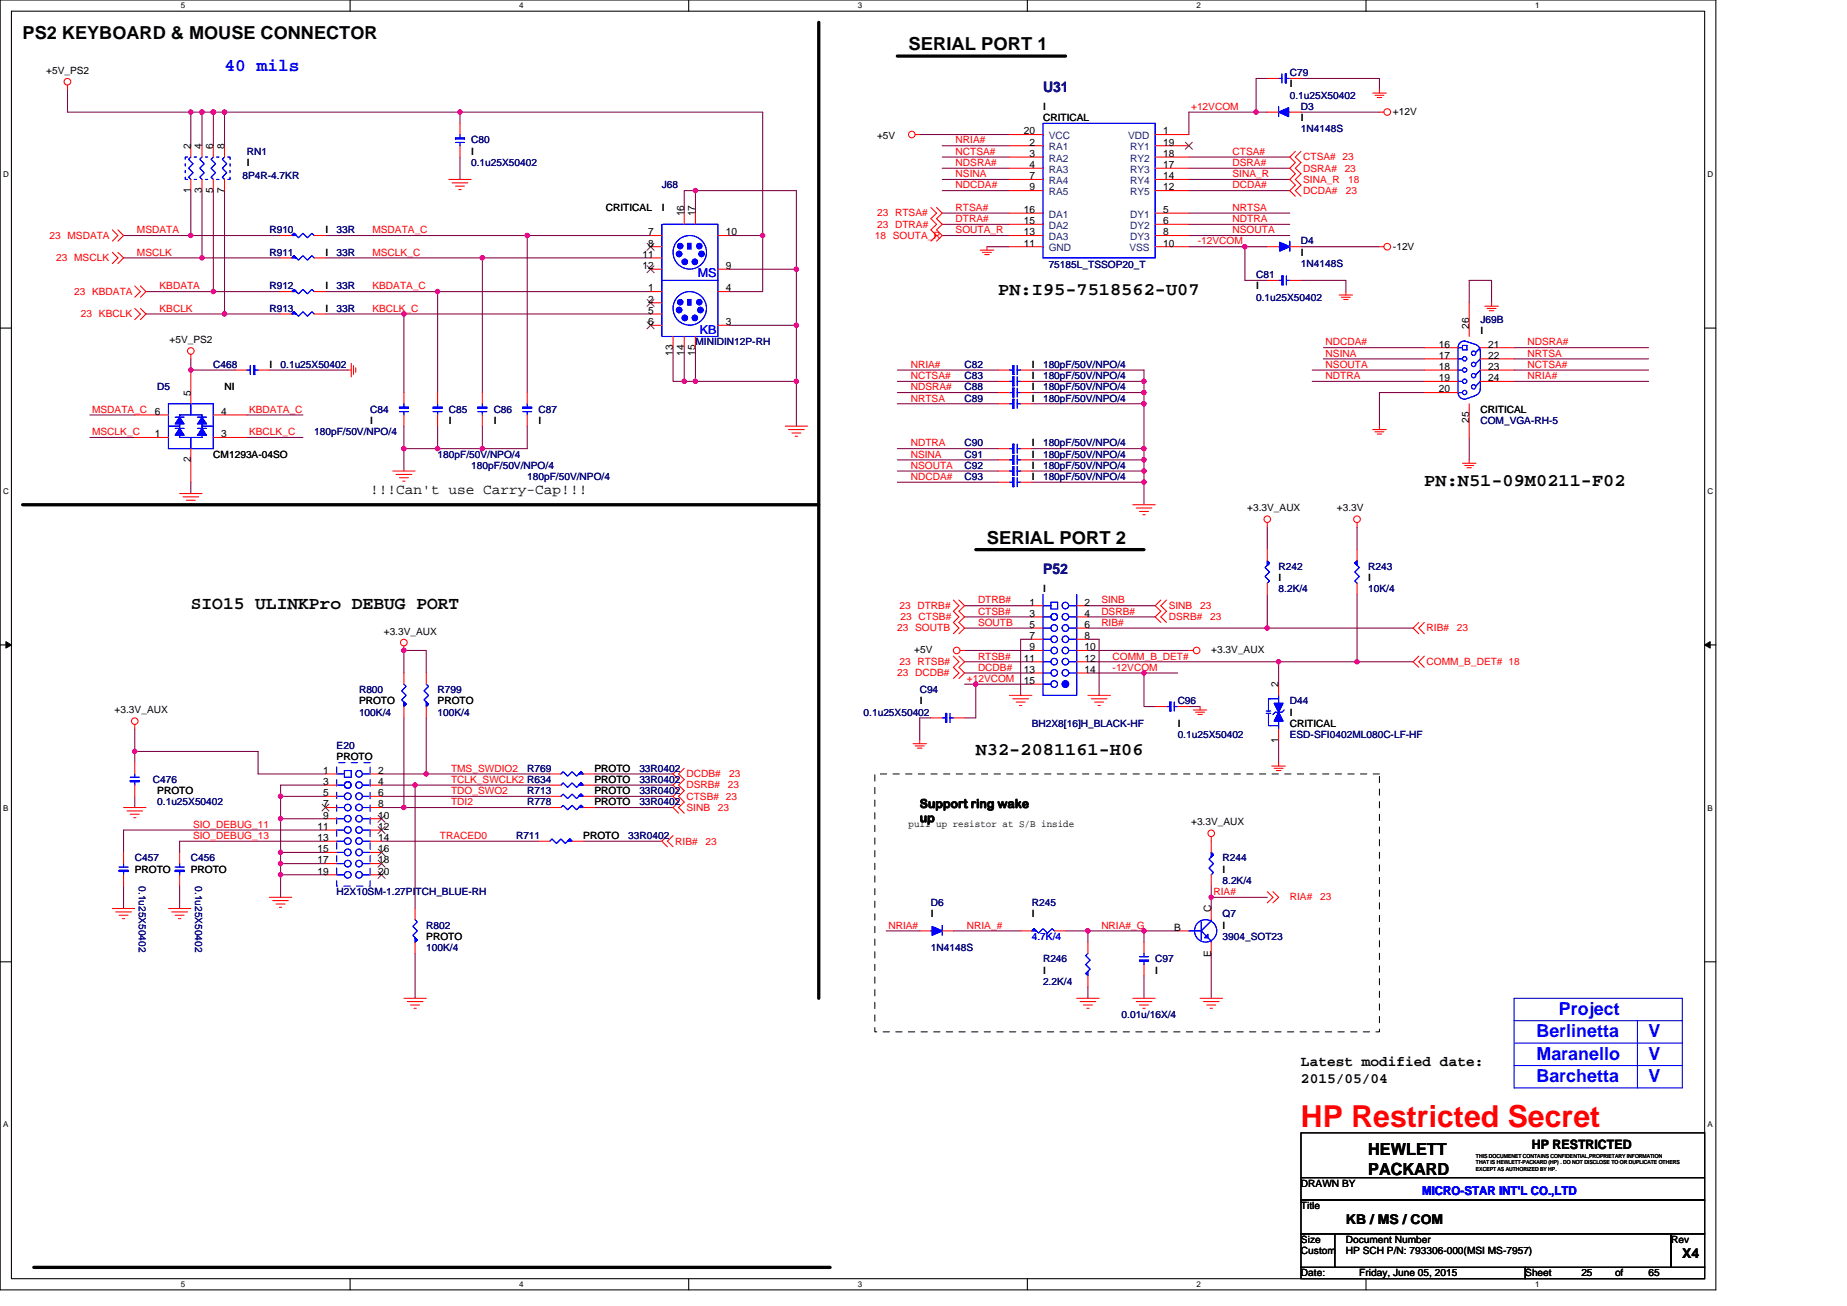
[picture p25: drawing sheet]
<svg xmlns="http://www.w3.org/2000/svg" width="297mm" height="210mm" viewBox="0 0 297 210" stroke-linecap="round" stroke-linejoin="round" font-family="sans-serif">
<defs><g id="words">
<text font-size="4.9" fill="#f00" x="209.2" y="181.3">HP Restricted Secret</text>
<g font-size="2.9">
<text x="3.6" y="6.3">PS2 KEYBOARD &amp; MOUSE CONNECTOR</text>
<text x="146.1" y="8.1">SERIAL PORT 1</text>
<text x="160.5" y="47.5">PN:I95-7518562-U07</text>
<text x="229.1" y="78.1">PN:N51-09M0211-F02</text>
<text x="158.7" y="87.4">SERIAL PORT 2</text>
<text x="30.7" y="98">SIO15 ULINKPro DEBUG PORT</text>
<text x="156.9" y="121.4">N32-2081161-H06</text>
</g>
<g font-size="2.9" fill="#00f">
<text x="36.1" y="11.4">40 mils</text>
<text x="247.1" y="166.8">Berlinetta</text>
<text x="250.7" y="163.2">Project</text>
<text x="265.1" y="166.8">V</text>
<text x="247.1" y="170.4">Maranello</text>
<text x="247.1" y="174">Barchetta</text>
<text x="265.1" y="170.4">V</text>
<text x="265.1" y="174">V</text>
</g>
<g font-size="2.7">
<text x="220" y="185.7">HEWLETT</text>
<text x="220" y="188.9">PACKARD</text>
</g>
<g font-size="2.3" fill="#000080">
<text x="167.7" y="14.8">U31</text>
<text x="167.7" y="92.3">P52</text>
</g>
<g font-size="2.3">
<text x="59.5" y="79.4">!!!Can't use Carry-Cap!!!</text>
<text x="209.2" y="171.4">Latest modified date:</text>
<text x="209.2" y="174.1">2015/05/04</text>
</g>
<g font-size="2.2">
<text x="216.4" y="196.8">KB / MS / COM</text>
<text x="270.5" y="202.2">X4</text>
</g>
<text font-size="2.1" x="246.4" y="184.8">HP RESTRICTED</text>
<g font-size="2" fill="#00f">
<text x="112.2" y="44.5">MS</text>
<text x="112.6" y="53.7">KB</text>
<text x="228.7" y="192.1">MICRO-STAR INT'L CO.,LTD</text>
</g>
<g font-size="2">
<text x="147.9" y="129.9">Support ring wake</text>
<text x="147.9" y="132.2">up</text>
</g>
<g font-size="1.6">
<text x="7.4" y="11.9">+5V_PS2</text>
<text x="167.7" y="17.7">I</text>
<text x="207.4" y="14.1">I</text>
<text x="30.7" y="24" transform="rotate(-90 30.7 24)">2</text>
<text x="32.5" y="24" transform="rotate(-90 32.5 24)">4</text>
<text x="34.3" y="24" transform="rotate(-90 34.3 24)">6</text>
<text x="36.1" y="24" transform="rotate(-90 36.1 24)">8</text>
<text x="141.1" y="22.4">+5V</text>
<text x="164.7" y="21.6">20</text>
<text x="165.6" y="23.4">2</text>
<text x="167.7" y="19.5">CRITICAL</text>
<text x="187" y="23.4">19</text>
<text x="187" y="21.6">1</text>
<text x="209.2" y="19.5">I</text>
<text x="224" y="18.6">+12V</text>
<text x="39.7" y="26.7">I</text>
<text x="75.8" y="24.9">I</text>
<text x="165.6" y="25.2">3</text>
<text x="165.6" y="27">4</text>
<text x="165.6" y="28.8">7</text>
<text x="187" y="25.2">18</text>
<text x="187" y="27">17</text>
<text x="187" y="28.8">14</text>
<text x="30.7" y="31" transform="rotate(-90 30.7 31)">1</text>
<text x="32.5" y="31" transform="rotate(-90 32.5 31)">3</text>
<text x="34.3" y="31" transform="rotate(-90 34.3 31)">5</text>
<text x="36.1" y="31" transform="rotate(-90 36.1 31)">7</text>
<text x="97.4" y="33.9">CRITICAL</text>
<text x="106.4" y="33.9">I</text>
<text x="110" y="34.8" transform="rotate(-90 110 34.8)">16</text>
<text x="111.8" y="34.8" transform="rotate(-90 111.8 34.8)">17</text>
<text x="164.7" y="34.2">16</text>
<text x="165.6" y="30.6">9</text>
<text x="187" y="34.2">5</text>
<text x="187" y="30.6">12</text>
<text x="52.3" y="41.1">I</text>
<text x="52.3" y="37.5">I</text>
<text x="103.4" y="41.4">11</text>
<text x="104.3" y="37.8">7</text>
<text x="104.3" y="39.6">8</text>
<text x="116.7" y="37.8">10</text>
<text x="164.7" y="36">15</text>
<text x="164.7" y="39.6">11</text>
<text x="164.7" y="37.8">13</text>
<text x="187" y="36">6</text>
<text x="187" y="37.8">8</text>
<text x="187" y="39.6">10</text>
<text x="209.2" y="41.1">I</text>
<text x="224" y="40.2">-12V</text>
<text x="52.3" y="46.5">I</text>
<text x="103.4" y="43.3">12</text>
<text x="104.3" y="46.9">1</text>
<text x="116.7" y="46.9">4</text>
<text x="116.7" y="43.3">9</text>
<text x="202" y="46.5">I</text>
<text x="52.3" y="50.1">I</text>
<text x="104.3" y="48.7">2</text>
<text x="104.3" y="50.5">5</text>
<text x="104.3" y="52.3">6</text>
<text x="116.7" y="52.3">3</text>
<text x="236.3" y="52.8" transform="rotate(-90 236.3 52.8)">26</text>
<text x="238.1" y="53.7">I</text>
<text x="27.3" y="55.2">+5V_PS2</text>
<text x="43.3" y="59.1">I</text>
<text x="108.2" y="57.2" transform="rotate(-90 108.2 57.2)">13</text>
<text x="110" y="57.2" transform="rotate(-90 110 57.2)">14</text>
<text x="111.8" y="57.2" transform="rotate(-90 111.8 57.2)">15</text>
<text x="165.9" y="59.1">I</text>
<text x="231.4" y="55.9">16</text>
<text x="231.4" y="57.7">17</text>
<text x="231.4" y="59.5">18</text>
<text x="239.3" y="55.9">21</text>
<text x="239.3" y="57.7">22</text>
<text x="239.3" y="59.5">23</text>
<text x="30.7" y="63.6" transform="rotate(-90 30.7 63.6)">5</text>
<text x="36.1" y="62.8">NI</text>
<text x="165.9" y="60.9">I</text>
<text x="165.9" y="62.8">I</text>
<text x="165.9" y="64.6">I</text>
<text x="231.4" y="61.3">19</text>
<text x="231.4" y="63.1">20</text>
<text x="239.3" y="61.3">24</text>
<text x="24.9" y="66.7">6</text>
<text x="24.9" y="70.3">1</text>
<text x="35.6" y="66.7">4</text>
<text x="35.6" y="70.3">3</text>
<text x="59.5" y="68.2">I</text>
<text x="72.2" y="68.2">I</text>
<text x="79.4" y="68.2">I</text>
<text x="86.6" y="68.2">I</text>
<text x="165.9" y="71.8">I</text>
<text x="236.3" y="68" transform="rotate(-90 236.3 68)">25</text>
<text x="238.1" y="66.4">CRITICAL</text>
<text x="30.7" y="74.3" transform="rotate(-90 30.7 74.3)">2</text>
<text x="34.3" y="73.6">CM1293A-04SO</text>
<text x="165.9" y="75.4">I</text>
<text x="165.9" y="73.6">I</text>
<text x="165.9" y="77.2">I</text>
<text x="200.6" y="82.2">+3.3V_AUX</text>
<text x="215" y="82.2">+3.3V</text>
<text x="167.7" y="95.2">I</text>
<text x="205.6" y="93.4">I</text>
<text x="220" y="93.4">I</text>
<text x="165.6" y="99.2">3</text>
<text x="165.6" y="101">5</text>
<text x="165.6" y="97.4">1</text>
<text x="174.4" y="97.4">2</text>
<text x="174.4" y="99.2">4</text>
<text x="174.4" y="101">6</text>
<text x="61.7" y="102.1">+3.3V_AUX</text>
<text x="147" y="104.9">+5V</text>
<text x="164.7" y="106.4">11</text>
<text x="165.6" y="102.8">7</text>
<text x="165.6" y="104.6">9</text>
<text x="174.4" y="102.8">8</text>
<text x="174.4" y="104.6">10</text>
<text x="174.4" y="106.4">12</text>
<text x="194.8" y="104.9">+3.3V_AUX</text>
<text x="57.7" y="113.2">PROTO</text>
<text x="70.4" y="113.2">PROTO</text>
<text x="147.9" y="113.2">I</text>
<text x="164.7" y="108.2">13</text>
<text x="164.7" y="110">15</text>
<text x="174.4" y="108.2">14</text>
<text x="205.6" y="110.5" transform="rotate(-90 205.6 110.5)">2</text>
<text x="18.4" y="114.7">+3.3V_AUX</text>
<text x="189.4" y="116.9">I</text>
<text x="205.6" y="119.4" transform="rotate(-90 205.6 119.4)">1</text>
<text x="207.4" y="115">I</text>
<text x="207.4" y="116.9">CRITICAL</text>
<text x="52" y="124.4">1</text>
<text x="54.1" y="122.3">PROTO</text>
<text x="60.8" y="124.4">2</text>
<text x="95.6" y="124.1">PROTO</text>
<text x="95.6" y="125.9">PROTO</text>
<text x="25.3" y="127.7">PROTO</text>
<text x="52" y="126.2">3</text>
<text x="52" y="129.8">7</text>
<text x="52" y="128">5</text>
<text x="52" y="131.6">9</text>
<text x="60.8" y="126.2">4</text>
<text x="60.8" y="128">6</text>
<text x="60.8" y="129.8">8</text>
<text x="60.8" y="131.6">10</text>
<text x="95.6" y="127.7">PROTO</text>
<text x="95.6" y="129.5">PROTO</text>
<text x="51.1" y="133.4">11</text>
<text x="51.1" y="135.2">13</text>
<text x="51.1" y="137">15</text>
<text x="60.8" y="133.4">12</text>
<text x="60.8" y="135.2">14</text>
<text x="60.8" y="137">16</text>
<text x="93.8" y="134.9">PROTO</text>
<text x="146.1" y="132.9">pull up resistor at S/B inside</text>
<text x="191.6" y="132.7">+3.3V_AUX</text>
<text x="21.7" y="140.3">PROTO</text>
<text x="30.7" y="140.3">PROTO</text>
<text x="51.1" y="138.8">17</text>
<text x="51.1" y="140.6">19</text>
<text x="60.8" y="138.8">18</text>
<text x="60.8" y="140.6">20</text>
<text x="196.6" y="140.3">I</text>
<text x="149.7" y="147.5">I</text>
<text x="165.9" y="147.5">I</text>
<text x="188.8" y="149.6">B</text>
<text x="194.8" y="146.6" transform="rotate(-90 194.8 146.6)">C</text>
<text x="196.6" y="149.3">I</text>
<text x="68.6" y="151.1">PROTO</text>
<text x="194.8" y="153.8" transform="rotate(-90 194.8 153.8)">E</text>
<text x="167.7" y="156.5">I</text>
<text x="185.8" y="156.5">I</text>
<text x="209.2" y="190.8">DRAWN BY</text>
<text x="209.2" y="194.4">Title</text>
<text x="209.2" y="199.8">Size</text>
<text x="209.2" y="201.6">Custom</text>
<text x="216.4" y="199.8">Document Number</text>
<text x="216.4" y="201.6">HP SCH P/N: 793306-000(MSI MS-7957)</text>
<text x="268.7" y="199.8">Rev</text>
<text x="209.2" y="205.2">Date:</text>
<text x="218.6" y="205.2">Friday, June 05, 2015</text>
<text x="245.3" y="205.2">Sheet</text>
<text x="254.3" y="205.2">25</text>
<text x="259.7" y="205.2">of</text>
<text x="265.1" y="205.2">65</text>
</g>
<g font-size="1.6" fill="#f00">
<text x="191.6" y="17.7">+12VCOM</text>
<text x="153.7" y="23.1">NRIA#</text>
<text x="153.7" y="24.9">NCTSA#</text>
<text x="153.7" y="26.7">NDSRA#</text>
<text x="153.7" y="28.5">NSINA</text>
<text x="198.2" y="24.9">CTSA#</text>
<text x="198.2" y="28.5">SINA_R</text>
<text x="198.2" y="26.7">DSRA#</text>
<text x="209.6" y="27.6">DSRA#</text>
<text x="209.6" y="29.4">SINA_R</text>
<text x="209.6" y="25.8">CTSA# 23</text>
<text x="216.3" y="27.6">23</text>
<text x="216.8" y="29.4">18</text>
<text x="141.1" y="34.8">23 RTSA#</text>
<text x="153.7" y="35.7">DTRA#</text>
<text x="153.7" y="33.9">RTSA#</text>
<text x="153.7" y="30.3">NDCDA#</text>
<text x="198.2" y="35.7">NDTRA</text>
<text x="198.2" y="33.9">NRTSA</text>
<text x="198.2" y="30.3">DCDA#</text>
<text x="209.6" y="31.2">DCDA#</text>
<text x="216.4" y="31.2">23</text>
<text x="8" y="38.4">23 MSDATA</text>
<text x="22" y="37.5">MSDATA</text>
<text x="22" y="41.1">MSCLK</text>
<text x="59.9" y="41.1">MSCLK_C</text>
<text x="59.9" y="37.5">MSDATA_C</text>
<text x="140.7" y="38.4">18 SOUTA_R</text>
<text x="141.1" y="36.6">23 DTRA#</text>
<text x="153.7" y="37.5">SOUTA_R</text>
<text x="192.6" y="39.3">-12VCOM</text>
<text x="198.2" y="37.5">NSOUTA</text>
<text x="9.1" y="42">23 MSCLK</text>
<text x="11.9" y="47.4">23 KBDATA</text>
<text x="25.7" y="46.5">KBDATA</text>
<text x="59.9" y="46.5">KBDATA_C</text>
<text x="13" y="51">23 KBCLK</text>
<text x="25.7" y="50.1">KBCLK</text>
<text x="59.9" y="50.1">KBCLK_C</text>
<text x="146.5" y="59.1">NRIA#</text>
<text x="213.2" y="59.1">NSOUTA</text>
<text x="213.2" y="57.3">NSINA</text>
<text x="213.2" y="55.5">NDCDA#</text>
<text x="245.7" y="55.5">NDSRA#</text>
<text x="245.7" y="57.3">NRTSA</text>
<text x="245.7" y="59.1">NCTSA#</text>
<text x="146.5" y="62.8">NDSRA#</text>
<text x="146.5" y="64.6">NRTSA</text>
<text x="146.5" y="61">NCTSA#</text>
<text x="213.2" y="61">NDTRA</text>
<text x="245.7" y="61">NRIA#</text>
<text x="14.8" y="66.4">MSDATA_C</text>
<text x="14.8" y="70">MSCLK_C</text>
<text x="40.1" y="66.4">KBDATA_C</text>
<text x="40.1" y="70">KBCLK_C</text>
<text x="146.5" y="71.8">NDTRA</text>
<text x="146.5" y="75.4">NSOUTA</text>
<text x="146.5" y="77.2">NDCDA#</text>
<text x="146.5" y="73.6">NSINA</text>
<text x="144.3" y="101.5">23 SOUTB</text>
<text x="144.7" y="97.9">23 DTRB#</text>
<text x="144.8" y="99.7">23 CTSB#</text>
<text x="157.3" y="97">DTRB#</text>
<text x="157.3" y="98.8">CTSB#</text>
<text x="157.3" y="100.6">SOUTB</text>
<text x="177.1" y="100.6">RIB#</text>
<text x="177.1" y="97">SINB</text>
<text x="177.1" y="98.8">DSRB#</text>
<text x="188" y="97.9">SINB</text>
<text x="188" y="99.7">DSRB#</text>
<text x="193" y="97.9">23</text>
<text x="194.6" y="99.7">23</text>
<text x="229.4" y="101.5">RIB#</text>
<text x="234.3" y="101.5">23</text>
<text x="144.7" y="106.9">23 RTSB#</text>
<text x="157.3" y="107.8">DCDB#</text>
<text x="157.3" y="106">RTSB#</text>
<text x="178.9" y="107.8">-12VCOM</text>
<text x="178.9" y="106">COMM_B_DET#</text>
<text x="229.4" y="106.9">COMM_B_DET# 18</text>
<text x="144.3" y="108.7">23 DCDB#</text>
<text x="155.5" y="109.6">+12VCOM</text>
<text x="72.5" y="125.9">TCLK_SWCLK2 R634</text>
<text x="72.5" y="124.1">TMS_SWDIO2</text>
<text x="110.4" y="125">DCDB#</text>
<text x="117.3" y="125">23</text>
<text x="72.5" y="129.5">TDI2</text>
<text x="72.5" y="127.7">TDO_SWO2</text>
<text x="110.4" y="126.8">DSRB#</text>
<text x="110.4" y="128.6">CTSB# 23</text>
<text x="110.4" y="130.4">SINB</text>
<text x="115.5" y="130.4">23</text>
<text x="117.1" y="126.8">23</text>
<text x="31" y="133.1">SIO_DEBUG_11</text>
<text x="31" y="134.9">SIO_DEBUG_13</text>
<text x="70.7" y="134.9">TRACED0</text>
<text x="108.6" y="135.8">RIB#</text>
<text x="113.5" y="135.8">23</text>
<text x="195.2" y="143.9">RIA#</text>
<text x="142.9" y="149.3">NRIA#</text>
<text x="155.5" y="149.3">NRIA_#</text>
<text x="177.1" y="149.3">NRIA#_G</text>
<text x="207.4" y="144.6">RIA#</text>
<text x="212.3" y="144.6">23</text>
</g>
<g font-size="1.6" fill="#000080">
<text x="207.4" y="12.3">C79</text>
<text x="207.4" y="15.9">0.1u25X50402</text>
<text x="209.2" y="17.7">D3</text>
<text x="75.8" y="23.1">C80</text>
<text x="209.2" y="21.3">1N4148S</text>
<text x="39" y="28.9">8P4R-4.7KR</text>
<text x="39.7" y="24.9">RN1</text>
<text x="75.8" y="26.7">0.1u25X50402</text>
<text x="106.4" y="30.3">J68</text>
<text x="43.3" y="41.1">R911</text>
<text x="43.3" y="37.5">R910</text>
<text x="54.1" y="41.1">33R</text>
<text x="54.1" y="37.5">33R</text>
<text x="209.2" y="39.3">D4</text>
<text x="43.3" y="46.5">R912</text>
<text x="54.1" y="46.5">33R</text>
<text x="168.7" y="43.1">75185L_TSSOP20_T</text>
<text x="202" y="44.7">C81</text>
<text x="209.2" y="42.9">1N4148S</text>
<text x="43.3" y="50.1">R913</text>
<text x="54.1" y="50.1">33R</text>
<text x="202" y="48.3">0.1u25X50402</text>
<text x="238.1" y="51.9">J69B</text>
<text x="34.3" y="59.1">C468</text>
<text x="45.1" y="59.1">0.1u25X50402</text>
<text x="111.8" y="55.5">MINIDIN12P-RH</text>
<text x="155.1" y="59.1">C82</text>
<text x="167.7" y="59.1">180pF/50V/NPO/4</text>
<text x="25.3" y="62.8">D5</text>
<text x="155.1" y="60.9">C83</text>
<text x="155.1" y="62.8">C88</text>
<text x="155.1" y="64.6">C89</text>
<text x="167.7" y="60.9">180pF/50V/NPO/4</text>
<text x="167.7" y="62.8">180pF/50V/NPO/4</text>
<text x="167.7" y="64.6">180pF/50V/NPO/4</text>
<text x="50.5" y="70">180pF/50V/NPO/4</text>
<text x="59.5" y="66.4">C84</text>
<text x="72.2" y="66.4">C85</text>
<text x="79.4" y="66.4">C86</text>
<text x="86.6" y="66.4">C87</text>
<text x="155.1" y="71.8">C90</text>
<text x="167.7" y="71.8">180pF/50V/NPO/4</text>
<text x="238.1" y="68.2">COM_VGA-RH-5</text>
<text x="70.4" y="73.6">180pF/50V/NPO/4</text>
<text x="75.8" y="75.4">180pF/50V/NPO/4</text>
<text x="84.8" y="77.2">180pF/50V/NPO/4</text>
<text x="155.1" y="75.4">C92</text>
<text x="155.1" y="73.6">C91</text>
<text x="155.1" y="77.2">C93</text>
<text x="167.7" y="75.4">180pF/50V/NPO/4</text>
<text x="167.7" y="73.6">180pF/50V/NPO/4</text>
<text x="167.7" y="77.2">180pF/50V/NPO/4</text>
<text x="205.6" y="91.6">R242</text>
<text x="205.6" y="95.2">8.2K/4</text>
<text x="220" y="91.6">R243</text>
<text x="220" y="95.2">10K/4</text>
<text x="57.7" y="111.4">R800</text>
<text x="70.4" y="111.4">R799</text>
<text x="147.9" y="111.4">C94</text>
<text x="189.4" y="113.2">C96</text>
<text x="207.4" y="113.2">D44</text>
<text x="57.7" y="115">100K/4</text>
<text x="70.4" y="115">100K/4</text>
<text x="138.9" y="115">0.1u25X50402</text>
<text x="165.9" y="116.9">BH2X8[16]H_BLACK-HF</text>
<text x="189.4" y="118.7">0.1u25X50402</text>
<text x="207.4" y="118.7">ESD-SFI0402ML080C-LF-HF</text>
<text x="24.6" y="125.9">C476</text>
<text x="54.1" y="120.5">E20</text>
<text x="84.8" y="124.1">R769</text>
<text x="102.8" y="124.1">33R0402</text>
<text x="102.8" y="125.9">33R0402</text>
<text x="25.3" y="129.5">0.1u25X50402</text>
<text x="84.8" y="127.7">R713</text>
<text x="84.8" y="129.5">R778</text>
<text x="102.8" y="127.7">33R0402</text>
<text x="102.8" y="129.5">33R0402</text>
<text x="83" y="134.9">R711</text>
<text x="101" y="134.9">33R0402</text>
<text x="21.7" y="138.5">C457</text>
<text x="22.3" y="142.5" transform="rotate(90 22.3 142.5)">0.1u25X50402</text>
<text x="30.7" y="138.5">C456</text>
<text x="31.4" y="142.5" transform="rotate(90 31.4 142.5)">0.1u25X50402</text>
<text x="54.1" y="143.9">H2X10SM-1.27PITCH_BLUE-RH</text>
<text x="196.6" y="138.5">R244</text>
<text x="196.6" y="142.1">8.2K/4</text>
<text x="68.6" y="149.3">R802</text>
<text x="149.7" y="145.7">D6</text>
<text x="165.9" y="145.7">R245</text>
<text x="196.6" y="147.5">Q7</text>
<text x="68.6" y="152.9">100K/4</text>
<text x="149.7" y="152.9">1N4148S</text>
<text x="167.7" y="154.7">R246</text>
<text x="185.8" y="154.7">C97</text>
<text x="196.6" y="151.1">3904_SOT23</text>
<text x="167.7" y="158.3">2.2K/4</text>
<text x="180.4" y="163.7">0.01u/16X/4</text>
</g>
<g font-size="1.6" fill="#004080">
<text x="168.7" y="22.4">VCC</text>
<text x="181.4" y="22.4">VDD</text>
<text x="168.7" y="24.2">RA1</text>
<text x="168.7" y="26">RA2</text>
<text x="168.7" y="27.8">RA3</text>
<text x="168.7" y="29.6">RA4</text>
<text x="181.7" y="24.2">RY1</text>
<text x="181.7" y="26">RY2</text>
<text x="181.7" y="27.8">RY3</text>
<text x="181.7" y="29.6">RY4</text>
<text x="168.7" y="35">DA1</text>
<text x="168.7" y="31.4">RA5</text>
<text x="181.7" y="35">DY1</text>
<text x="181.7" y="31.4">RY5</text>
<text x="168.7" y="36.8">DA2</text>
<text x="168.7" y="40.4">GND</text>
<text x="168.7" y="38.6">DA3</text>
<text x="181.6" y="40.4">VSS</text>
<text x="181.7" y="36.8">DY2</text>
<text x="181.7" y="38.6">DY3</text>
</g>
<text font-size="1.6" fill="#00f" x="165.9" y="151.1">4.7K/4</text>
<g font-size="1.3">
<text x="29.1" y="1.4">5</text>
<text x="83.5" y="1.4">4</text>
<text x="138" y="1.4">3</text>
<text x="192.4" y="1.4">2</text>
<text x="246.9" y="1.4">1</text>
<text x=".5" y="28.4">D</text>
<text x="274.6" y="28.4">D</text>
<text x=".5" y="79.4">C</text>
<text x="274.6" y="79.4">C</text>
<text x=".5" y="130.3">B</text>
<text x="274.6" y="130.3">B</text>
<text x=".5" y="181.3">A</text>
<text x="274.6" y="181.3">A</text>
<text x="29.1" y="206.9">5</text>
<text x="83.5" y="206.9">4</text>
<text x="138" y="206.9">3</text>
<text x="192.4" y="206.9">2</text>
<text x="246.9" y="206.9">1</text>
</g>
<g font-size=".9">
<text x="237.4" y="186.2">THIS DOCUMENET CONTAINS CONFIDENTIAL,PROPRIETARY INFORMATION</text>
<text x="237.4" y="187.2">THAT IS HEWLETT-PACKARD (HP) . DO NOT DISCLOSE TO OR DUPLICATE OTHERS</text>
<text x="237.4" y="188.2">EXCEPT AS AUTHORIZED BY HP.</text>
</g>
</g></defs>
<path d="M0 0h275.9v207.4h-275.9zM1.8 1.8h272.3v203.8h-272.3z" fill="none" stroke="#000" stroke-width=".17"/>
<g fill="#fff">
<path d="M29.1 .2h.7v1.4h-.7z"/>
<path d="M29.1 205.8h.7v1.4h-.7z"/>
</g>
<path d="M56.3 0v1.8M56.3 205.6v1.8" fill="none" stroke="#000" stroke-width=".17"/>
<g fill="#fff">
<path d="M83.5 .2h.7v1.4h-.7z"/>
<path d="M83.5 205.8h.7v1.4h-.7z"/>
</g>
<path d="M110.8 0v1.8M110.8 205.6v1.8" fill="none" stroke="#000" stroke-width=".17"/>
<g fill="#fff">
<path d="M138 .2h.7v1.4h-.7z"/>
<path d="M138 205.8h.7v1.4h-.7z"/>
</g>
<path d="M165.2 0v1.8M165.2 205.6v1.8" fill="none" stroke="#000" stroke-width=".17"/>
<g fill="#fff">
<path d="M192.4 .2h.8v1.4h-.8z"/>
<path d="M192.4 205.8h.8v1.4h-.8z"/>
</g>
<path d="M219.7 0v1.8M219.7 205.6v1.8" fill="none" stroke="#000" stroke-width=".17"/>
<g fill="#fff">
<path d="M246.9 .2h.7v1.4h-.7z"/>
<path d="M246.9 205.8h.7v1.4h-.7z"/>
<path d="M.5 27.3h.9v1.4h-.9z"/>
<path d="M274.6 27.3h.9v1.4h-.9z"/>
<path d="M.5 78.2h.9v1.5h-.9z"/>
<path d="M274.6 78.2h.9v1.5h-.9z"/>
</g>
<path d="M0 52.7h1.8M274.1 52.7h1.8" fill="none" stroke="#000" stroke-width=".17"/>
<g fill="#fff">
<path d="M.5 129.2h.9v1.4h-.9z"/>
<path d="M274.6 129.2h.9v1.4h-.9z"/>
</g>
<path d="M0 103.7h1.8M274.1 103.7h1.8" fill="none" stroke="#000" stroke-width=".17"/>
<path d="M.9 103.2l.9 .5-.9 .5zM274.1 103.7l.9-.5v1z" fill="#000" stroke="#000" stroke-width=".16"/>
<g fill="#fff">
<path d="M.5 180.1h.9v1.4h-.9z"/>
<path d="M274.6 180.1h.9v1.4h-.9z"/>
</g>
<path d="M0 154.6h1.8M274.1 154.6h1.8M243.5 174.9h.1M209.2 182.1h64.9v10.9h-64.9zM209.2 193h64.9v5.4h-64.9zM209.2 198.4h5.4v5.4h-5.4zM209.2 189.4h64.9M214.6 198.4h54.1v5.4h-54.1zM268.7 198.4h5.4v5.4h-5.4zM209.2 203.8h36.1v1.8h-36.1zM245.3 203.8h28.8v1.8h-28.8z" fill="none" stroke="#000" stroke-width=".17"/>
<g fill="none" stroke="#800040" stroke-width=".17">
<path d="M10.9 14.4v3.6h19.8M30.7 18v5.4M30.7 18h1.8M32.5 18v5.4M32.5 18h1.8M34.3 18h1.8M34.3 18v5.4M36.1 18h37.9M36.1 18v5.4M74 18v1.8M74 18h48.7v19.9h-5.4M202 18h1.8"/>
<path d="M202 18h-10.8v3.6M203.8 12.6h-1.8v5.4M209.2 12.6h12.6v1.8M209.2 18h12.6M19.9 37.9h10.8M30.7 30.6v7.3M30.7 37.9h14.4M32.5 30.6v10.9M34.3 30.6v16.3M36.1 30.6v19.9M52.3 37.9h32.5M74 25.3v3.6"/>
<path d="M84.8 37.9h19.8M84.8 37.9v25.2M111.8 30.6h-1.8v3.7M111.8 34.3v-3.7h16.3v12.7M122.7 37.9v9h-5.4M147.9 21.6h14.4M151.5 23.4h10.8M151.5 37.9h10.8M151.5 25.3h10.8M151.5 27.1h10.8M151.5 36.1h10.8M151.5 34.3h10.8"/>
<path d="M151.5 28.9h10.8M151.5 30.6h10.8M158.7 39.7h3.6M191.2 36.1h16.2M191.2 34.3h16.2M191.2 25.3h16.2M191.2 28.9h16.2M191.2 27.1h16.2M191.2 30.6h16.2M191.2 37.9h16.2M191.2 39.7h9M200.2 39.7h3.6"/>
<path d="M200.2 39.7v5.4h3.6M209.2 39.7h12.6M19.9 41.5h12.6M23.5 50.5h12.6M23.5 46.9h10.8M30.7 57.7v1.8h7.2M32.5 41.5h12.6M34.3 46.9h10.8M36.1 50.5h9M43.3 59.5h12.6M52.3 46.9h18.1M52.3 50.5h12.7"/>
<path d="M52.3 41.5h25.3M65 50.5h39.6M65 50.5v12.6M70.4 46.9h34.2M70.4 46.9v16.2M77.6 41.5h27M77.6 41.5v21.6M108.2 55.9v5.4h1.8M110 55.9v5.4h1.8M111.8 55.9v5.4M117.3 52.3h10.8M117.3 43.3h10.8v9"/>
<path d="M128.1 52.3v9M144.3 59.5h16.2M165.9 59.5h18.1v1.8M209.2 45.1h7.2v1.8M211 59.5h18.1M212.8 57.7h16.3M212.8 55.9h16.3M236.3 48.7v-3.6h3.6v3.6M243.5 55.9h21.6M243.5 57.7h21.6M243.5 59.5h21.6M14.5 66.7h7.2"/>
<path d="M14.5 70.3h7.2M30.7 77.5v1.9M39.7 66.7h9M39.7 70.3h9M65 72.1v3.6M65 68.5v3.6M65 72.1h5.4M70.4 68.5v3.6M70.4 72.1h7.2M77.6 68.5v3.6M84.8 68.5v3.6h-7.2M111.8 61.3h16.3"/>
<path d="M128.1 61.3v7.2M144.3 77.5h16.2M144.3 72.1h16.2M144.3 75.7h16.2M144.3 63.1h16.2M144.3 64.9h16.2M144.3 61.3h16.2M144.3 73.9h16.2M165.9 61.3h18.1M165.9 63.1h18.1M165.9 64.9h18.1M165.9 73.9h18.1"/>
<path d="M165.9 72.1h18.1M165.9 77.5h18.1M165.9 75.7h18.1M184 77.5v3.7M184 61.3v1.8M184 64.9v7.2M184 73.9v1.8M184 75.7v1.8M184 72.1v1.8M184 63.1v1.8M211 61.3h18.1M229.1 63.1h-7.3v5.4"/>
<path d="M236.3 70.3v3.6M243.5 61.3h21.6M155.1 99.2h10.8M155.1 97.4h10.8M175 97.4h10.8M175 99.2h10.8M203.8 84.8v3.6M203.8 95.6v5.4M218.2 84.8v3.6M218.2 95.6v10.8M21.7 117.2v3.6M65 115.4v14.4h-3.6"/>
<path d="M68.6 115.4v9h-7.2M68.6 108.2v-3.6h-3.6v3.6M149.7 115.4h-1.8v3.6M155.1 110h1.8M155.1 104.6h10.8M155.1 108.2h10.8M155.1 106.4h10.8M155.1 101h10.8M156.9 110v5.4h-1.8M156.9 110h9M165.9 102.8h-1.8v9M175 101h28.8"/>
<path d="M175 108.2h9v5.4h1.8M175 106.4h30.6M175 102.8h1.8v9M175 104.6h16.2M184 108.2h5.4M191.2 113.6h1.8M203.8 101h23.5M205.6 119v3.6M205.6 106.4v3.6M205.6 106.4h12.6M218.2 106.4h9.1M21.7 120.8h19.8v3.6h10.8"/>
<path d="M21.7 120.8v1.8M21.7 128v1.8M45.1 137.1v1.8M45.1 131.6v5.5M45.1 128v3.6M45.1 138.9v1.8M45.1 138.9h7.2M45.1 137.1h7.2M45.1 128h7.2M45.1 131.6h7.2M52.3 135.3h-23.4v1.8M52.3 126.2h-7.2v1.8"/>
<path d="M52.3 133.5h-32.4v3.6M61.4 128h27M61.4 126.2h5.4M61.4 135.3h25.2M65 129.8h23.4M66.8 126.2h21.6M66.8 126.2v19.9M68.6 124.4h19.8M93.8 135.3h12.6M95.6 126.2h12.6M95.6 124.4h12.6M95.6 128h12.6"/>
<path d="M95.6 129.8h12.6M19.9 142.5v3.6M28.9 142.5v3.6M45.1 140.7v3.6M45.1 140.7h7.2M66.8 153.3v7.2M142.5 149.7h5.4M153.3 149.7h10.8M171.4 149.7h3.6M175 149.7h9M175 149.7v1.8M175 158.7v1.8"/>
<path d="M184 156.9v3.6M184 149.7v1.8M184 149.7h5.4M194.8 142.5v1.8M194.8 144.3h9M194.8 144.3v1.8M194.8 153.3v7.2"/>
</g>
<g fill="#f0f" stroke="#f0f" stroke-width=".17">
<circle cx="70.4" cy="72.1" r=".35"/>
<circle cx="34.3" cy="46.9" r=".35"/>
<circle cx="36.1" cy="50.5" r=".35"/>
<circle cx="64.9" cy="50.5" r=".35"/>
<circle cx="70.4" cy="46.9" r=".35"/>
<circle cx="30.7" cy="18" r=".35"/>
<circle cx="34.3" cy="18" r=".35"/>
<circle cx="32.5" cy="18" r=".35"/>
<circle cx="77.6" cy="72.1" r=".35"/>
<circle cx="74" cy="18" r=".35"/>
<circle cx="32.5" cy="41.5" r=".35"/>
<circle cx="36.1" cy="18" r=".35"/>
<circle cx="64.9" cy="72.1" r=".35"/>
<circle cx="84.8" cy="37.9" r=".35"/>
<circle cx="184" cy="61.3" r=".35"/>
<circle cx="184" cy="64.9" r=".35"/>
<circle cx="202" cy="18" r=".35"/>
<circle cx="184" cy="73.9" r=".35"/>
<circle cx="184" cy="77.5" r=".35"/>
<circle cx="200.2" cy="39.7" r=".35"/>
<circle cx="184" cy="72.1" r=".35"/>
<circle cx="184" cy="75.7" r=".35"/>
<circle cx="174.9" cy="149.7" r=".35"/>
<circle cx="184" cy="149.7" r=".35"/>
<circle cx="194.8" cy="144.3" r=".35"/>
<circle cx="184" cy="108.2" r=".35"/>
<circle cx="218.2" cy="106.4" r=".35"/>
<circle cx="203.8" cy="101" r=".35"/>
<circle cx="156.9" cy="110" r=".35"/>
<circle cx="184" cy="63.1" r=".35"/>
<circle cx="77.6" cy="41.5" r=".35"/>
<circle cx="30.7" cy="37.9" r=".35"/>
<circle cx="110" cy="61.3" r=".35"/>
<circle cx="111.8" cy="61.3" r=".35"/>
<circle cx="128.1" cy="61.3" r=".35"/>
<circle cx="128.1" cy="52.3" r=".35"/>
<circle cx="111.8" cy="30.6" r=".35"/>
<circle cx="128.1" cy="43.3" r=".35"/>
<circle cx="122.6" cy="37.9" r=".35"/>
<circle cx="30.7" cy="59.5" r=".35"/>
<circle cx="205.6" cy="106.4" r=".35"/>
<circle cx="45.1" cy="138.8" r=".35"/>
<circle cx="21.7" cy="120.8" r=".35"/>
<circle cx="45.1" cy="137" r=".35"/>
<circle cx="45.1" cy="128" r=".35"/>
<circle cx="45.1" cy="131.6" r=".35"/>
<circle cx="64.9" cy="104.6" r=".35"/>
<circle cx="45.1" cy="140.6" r=".35"/>
<circle cx="66.7" cy="126.2" r=".35"/>
<circle cx="68.5" cy="124.4" r=".35"/>
<circle cx="64.9" cy="129.8" r=".35"/>
</g>
<g fill="none" stroke="#f00" stroke-width=".17">
<path d="M10.9 13.7v.7M74 19.8v1.8M203.8 18h1.8M203.8 12.6h1.8M207.4 18h1.8M207.4 12.6h1.8M220.8 15h2.1M221.1 15.3h1.5M221.5 15.7h.7M221.8 18h.8M221.8 14.4v.6M18.1 37l.9 .9-.9 .9"/>
<path d="M19 37l.9 .9-.9 .9M30.7 23.4v1.9M30.7 28.9v1.7M32.5 23.4v1.9M32.5 28.9v1.7M34.3 23.4v1.9M34.3 28.9v1.7M36.1 23.4v1.9M36.1 28.9v1.7M45.1 37.9h1.8M50.5 37.9h1.8M72.2 28.9h3.6"/>
<path d="M72.7 29.4h2.5M73.3 29.9h1.4M73.8 30.5h.4M74 23.4v1.9M104.6 39.7h1.8M104.6 37.9h1.8M110 34.3v1.8M111.8 34.3v1.8M115.5 37.9h1.8M147.2 21.6h.7M149.7 33.4l.9 .9-.9 .9 .9 .9-.9 .9 .9 .9-.9 .9M150.6 33.4l.9 .9-.9 .9 .9 .9-.9 .9 .9 .9-.9 .9"/>
<path d="M158.7 39.7v.5M162.3 23.4h5.4M162.3 25.3h5.4M162.3 27.1h5.4M162.3 34.3h5.4M162.3 28.9h5.4M162.3 36.1h5.4M162.3 21.6h5.4M162.3 39.7h5.4M162.3 37.9h5.4M162.3 30.6h5.4M185.8 23.4h5.4"/>
<path d="M185.8 25.3h5.4M185.8 27.1h5.4M185.8 34.3h5.4M185.8 28.9h5.4M185.8 36.1h5.4M185.8 21.6h5.4M185.8 39.7h5.4M185.8 37.9h5.4M185.8 30.6h5.4M203.8 39.7h1.8M207.4 39.7h1.8M208.3 24.3l-.9 1 .9 .8-.9 1 .9 .8-.9 1 .9 .9-.9 .8 .9 1"/>
<path d="M209.2 24.3l-.9 1 .9 .8-.9 1 .9 .8-.9 1 .9 .9-.9 .8 .9 1M221.8 39.7h.8M18.1 40.6l.9 .9-.9 .9M19 40.6l.9 .9-.9 .9M21.7 46l.9 .9-.9 .9M21.7 49.6l.9 .9-.9 .9M22.6 46l.9 .9-.9 .9M22.6 49.6l.9 .9-.9 .9M30.7 57v.7M30.7 59.5v5.4M37.9 59.5h1.8M41.5 59.5h1.8"/>
<path d="M45.1 41.5h1.8M45.1 50.5h1.8M45.1 46.9h1.8M50.5 41.5h1.8M50.5 50.5h1.8M50.5 46.9h1.8M55.9 59.5h.6M56.5 58.4v2.2M56.9 58.8v1.4M57.2 59.1v.8M104.6 41.5h1.8M104.6 50.5h1.8"/>
<path d="M104.6 46.9h1.8M104.6 48.7h1.8M104.6 52.3h1.8M104.6 43.3h1.8M108.2 54.1v1.8M110 54.1v1.8M111.8 54.1v1.8M115.5 46.9h1.8M115.5 52.3h1.8M115.5 43.3h1.8M157.6 40.2h2.2M158 40.6h1.4"/>
<path d="M158.4 40.9h.7M160.5 59.5h1.8M164.1 59.5h1.8M203.8 45.1h1.8M207.4 45.1h1.8M215.4 47.4h2.1M215.7 47.8h1.5M216.1 48.2h.7M216.4 46.9v.5M229.1 59.5h5.4M229.1 55.9h5.4M229.1 57.7h5.4"/>
<path d="M236.3 48.7v5.4M238.1 59.5h5.4M238.1 55.9h5.4M238.1 57.7h5.4M238.8 49.2h2.2M239.2 49.6h1.4M239.5 50h.7M239.9 48.7v.5M21.7 66.7h5.4M21.7 70.3h5.4M28.9 79.4h3.6M29.4 79.9h2.6"/>
<path d="M30.7 72.1v5.4M34.3 66.7h5.4M34.3 70.3h5.4M63.2 75.7h3.6M63.7 76.3h2.5M64.2 76.8h1.5M64.8 77.4h.3M65 63.1v1.8M65 66.7v1.8M70.4 63.1v1.8M70.4 66.7v1.8M77.6 63.1v1.8"/>
<path d="M77.6 66.7v1.8M84.8 63.1v1.8M84.8 66.7v1.8M126.3 68.5h3.6M126.8 69.1h2.5M127.4 69.6h1.4M127.9 70.1h.4M160.5 75.7h1.8M160.5 61.3h1.8M160.5 73.9h1.8M160.5 63.1h1.8M160.5 64.9h1.8"/>
<path d="M160.5 77.5h1.8M160.5 72.1h1.8M164.1 75.7h1.8M164.1 61.3h1.8M164.1 73.9h1.8M164.1 63.1h1.8M164.1 64.9h1.8M164.1 77.5h1.8M164.1 72.1h1.8M220.8 69.1h2.1M221.1 69.4h1.5M221.5 69.8h.7"/>
<path d="M221.8 68.5v.6M229.1 61.3h5.4M229.1 63.1h5.4M235.2 74.5h2.2M235.6 74.8h1.4M235.9 75.2h.7M236.3 73.9v.6M236.3 64.9v5.4M238.1 61.3h5.4M30 80.4h1.4M30.5 81h.4M153.3 96.5l.9 .9-.9 .9 .9 .9-.9 .9 .9 .9-.9 .9"/>
<path d="M154.2 96.5l.9 .9-.9 .9 .9 .9-.9 .9 .9 .9-.9 .9M165.9 97.4h1.8M165.9 99.2h1.8M173.2 97.4h1.8M173.2 99.2h1.8M182.2 81.2h3.6M182.7 81.7h2.5M183.3 82.2h1.4M183.8 82.8h.4M186.7 96.5l-.9 .9 .9 .9-.9 .9 .9 .9M187.6 96.5l-.9 .9 .9 .9-.9 .9 .9 .9M203.8 84v.8"/>
<path d="M203.8 88.4v1.8M203.8 93.8v1.8M218.2 84v.8M218.2 88.4v1.8M218.2 93.8v1.8M21.7 116.5v.7M65 103.9v.7M65 108.2v1.8M65 113.6v1.8M68.6 108.2v1.8M68.6 113.6v1.8M146.8 119.6h2.2"/>
<path d="M147.2 119.9h1.4M147.9 119v.6M149.7 115.4h1.8M153.3 115.4h1.8M153.3 105.5l.9 .9-.9 .9 .9 .9-.9 .9M154.2 105.5l.9 .9-.9 .9 .9 .9-.9 .9M154.4 104.6h.7M162.3 111.8h3.6M162.9 112.4h2.5M163.4 112.9h1.5M164 113.4h.3M165.9 101h1.8"/>
<path d="M165.9 102.8h1.8M165.9 104.6h1.8M165.9 106.4h1.8M165.9 108.2h1.8M165.9 110h1.8M173.2 101h1.8M173.2 102.8h1.8M173.2 104.6h1.8M173.2 106.4h1.8M173.2 108.2h1.8M175 111.8h3.6M175.5 112.4h2.5"/>
<path d="M176 112.9h1.5M176.6 113.4h.4M185.8 113.6h1.8M189.4 113.6h1.8M191.2 104.6h.7M191.9 114.2h2.2M192.3 114.5h1.4M192.6 114.9h.8M193 113.6v.6M205.6 110v1.8M205.6 117.2v1.8M228.2 100.1l-.9 .9 .9 .9"/>
<path d="M228.2 105.5l-.9 .9 .9 .9M229.1 100.1l-.9 .9 .9 .9M229.1 105.5l-.9 .9 .9 .9M19.9 129.8h3.6M19.9 137.1v1.8M20.4 130.4h2.5M21 130.9h1.4M21.5 131.5h.4M21.7 122.6v1.8M21.7 126.2v1.8M28.9 137.1v1.8M52.3 124.4h1.8"/>
<path d="M52.3 126.2h1.8M52.3 128h1.8M52.3 129.8h1.8M52.3 131.6h1.8M52.3 133.5h1.8M52.3 135.3h1.8M52.3 137.1h1.8M52.3 138.9h1.8M59.5 124.4h1.9M59.5 126.2h1.9M59.5 128h1.9M59.5 129.8h1.9"/>
<path d="M59.5 131.6h1.9M59.5 133.5h1.9M59.5 135.3h1.9M59.5 137.1h1.9M59.5 138.9h1.9M86.6 135.3h1.8M88.4 124.4h1.8M88.4 126.2h1.8M88.4 128h1.8M88.4 129.8h1.8M92 135.3h1.8M93.8 124.4h1.8"/>
<path d="M93.8 126.2h1.8M93.8 128h1.8M93.8 129.8h1.8M107.3 134.3l-.9 1 .9 .8M108.2 134.3l-.9 1 .9 .8M109.1 123.5l-.9 .9 .9 .9-.9 .9 .9 .9-.9 .9 .9 .9-.9 .9 .9 .9M110 123.5l-.9 .9 .9 .9-.9 .9 .9 .9-.9 .9 .9 .9-.9 .9 .9 .9M147.5 120.3h.8M194.8 134.5v2.6M204.5 123.2h2.2M204.9 123.5h1.5M205.3 123.9h.7"/>
<path d="M205.6 122.6v.6M18.1 146.1h3.6M18.6 146.6h2.5M19.2 147.2h1.4M19.7 147.7h.4M19.9 140.7v1.8M27.1 146.1h3.6M27.6 146.6h2.6M28.2 147.2h1.4M28.7 147.7h.4M28.9 140.7v1.8M43.3 144.3h3.6"/>
<path d="M43.9 144.8h2.5M44.4 145.4h1.4M44.9 145.9h.4M52.3 140.7h1.8M59.5 140.7h1.9M66.8 146.1v1.8M66.8 151.5v1.8M147.9 149.7h1.8M151.5 149.7h1.8M164.1 149.7h1.8M169.6 149.7h1.8M175 151.5v1.8"/>
<path d="M175 156.9v1.8M184 151.5v1.8M184 155.1v1.8M189.4 149.7h1.8M194.8 140.7v1.8M194.8 146.1v1.8M194.8 151.5v1.8M203.8 143.4l.9 .9-.9 .9M204.7 143.4l.9 .9-.9 .9M65 160.5h3.6M65.5 161h2.5M66 161.6h1.5"/>
<path d="M66.6 162.1h.3M173.2 160.5h3.6M173.7 161h2.5M174.2 161.6h1.5M174.8 162.1h.4M182.2 160.5h3.6M182.7 161h2.5M183.3 161.6h1.4M183.8 162.1h.4M193 160.5h3.6M193.5 161h2.6M194.1 161.6h1.4"/>
<path d="M194.6 162.1h.4"/>
<circle cx="10.8" cy="13.1" r=".54"/>
<circle cx="223.1" cy="18" r=".54"/>
<circle cx="146.6" cy="21.6" r=".53"/>
<circle cx="223.1" cy="39.7" r=".54"/>
<circle cx="30.7" cy="56.4" r=".53"/>
<circle cx="203.8" cy="83.5" r=".53"/>
<circle cx="218.2" cy="83.5" r=".54"/>
<circle cx="21.7" cy="115.9" r=".53"/>
<circle cx="65" cy="103.3" r=".54"/>
<circle cx="153.9" cy="104.6" r=".53"/>
<circle cx="192.4" cy="104.6" r=".53"/>
<circle cx="194.8" cy="134" r=".53"/>
</g>
<path d="M131.7 3.6v156.9M144.3 9h27.1M3.6 81.2h128.1M156.9 88.4h27.1M5.4 203.8h128.1" fill="none" stroke="#000" stroke-width=".53"/>
<path d="M140.7 124.4h81.1v41.5h-81.1z" fill="none" stroke="#000" stroke-width=".16" stroke-dasharray="1 1 1 1 1 1 1 1"/>
<g fill="none" stroke="#00f" stroke-width=".17">
<path d="M167.7 19.8h18.1v21.7h-18.1zM205.6 12.6h.6M205.6 17.1v1.7M206.2 11.9v1.4M206.7 11.9h.2v1.4h-.2zM206.9 12.6h.5M207.2 18h.2M29.8 26.3v.4M29.8 27.4v.4M29.8 28.5v.4h.4M30.2 25.3h-.4v.3M30.7 25.3l-.4 .3 .7 .7-.7 .8 .7 .7-.7 .7 .4 .4"/>
<path d="M31.2 25.3h.4M31.2 28.9h.4M32.5 25.3l-.4 .3 .7 .7-.7 .8 .7 .7-.7 .7 .4 .4M33 25.3h.4M33 28.9h.4M34.3 25.3l-.4 .3 .8 .7-.8 .8 .8 .7-.8 .7 .4 .4M34.8 25.3h.4M34.8 28.9h.4M36.1 25.3l-.4 .3 .8 .7-.8 .8 .8 .7-.8 .7 .4 .4M36.6 25.3h.4v.3M37 28.5v.4h-.4M37 27.4v.4"/>
<path d="M37 26.3v.4M46.9 37.9l.4-.4 .7 .7 .7-.7 .7 .7 .8-.7 .3 .4M73.3 22.2h1.4v.2h-1.4zM73.3 22.9h1.4M74 21.6v.6M74 22.9v.5M106.4 36.1v18h9.1v-18h-8.9M205.6 39.7h.2M207.4 38.8v1.6M39.7 59.5h.6M40.3 58.8v1.4M40.8 58.8h.2v1.4h-.2z"/>
<path d="M41 59.5h.5M46.9 41.5l.4-.4 .7 .7 .7-.7 .7 .7 .8-.7 .3 .4M46.9 50.5l.4-.4 .7 .7 .7-.7 .7 .7 .8-.7 .3 .4M46.9 46.9l.4-.4 .7 .7 .7-.7 .7 .7 .8-.7 .3 .4M106.4 45.1h9.1M162.3 59.5h.6M162.9 58.8h.2v1.4h-.2zM163.6 58.8v1.4M163.6 59.5h.5M205.6 45.1h.6M206.2 44.4h.2v1.4h-.2zM206.9 44.4v1.4"/>
<path d="M206.9 45.1h.5M234.5 55.9v7.2h.7M234.5 55.9h.7M234.5 59.5h.7M234.5 57.7h.7M235.2 55.5h.7v.8h-.7zM235.5 54.8a1.05 1.05 0 0 0-1 1.1M235.6 54.8l1.6 .6a1.11 1.11 0 0 1 .9 1M238.1 56.5v6.1M238.1 55.9l-.7 .7M238.1 59.5l-.7 .7M238.1 57.7l-.7 .7"/>
<path d="M27.1 64.9h7.2v7.2h-7.2zM27.1 68.5h1.8M28.2 68.9h1.4M28.2 67.1h1.4M28.9 66.7v1.8M28.9 66.7h3.6v3.6h-3.6v-1.8M30.7 64.9v1.8M30.7 70.3v1.8M31.8 67.1h1.4M31.8 68.9h1.4M32.5 68.5h1.8M64.2 65.5h1.5v.1h-1.5z"/>
<path d="M64.2 66.2h1.5M65 64.9v.6M65 66.2v.5M69.7 65.5h1.4v.1h-1.4zM69.7 66.2h1.4M70.4 64.9v.6M70.4 66.2v.5M76.9 65.5h1.4v.1h-1.4zM76.9 66.2h1.4M77.6 64.9v.6M77.6 66.2v.5M84.1 65.5h1.4v.1h-1.4z"/>
<path d="M84.1 66.2h1.4M84.8 64.9v.6M84.8 66.2v.5M162.3 75.7h.6M162.3 61.3h.6M162.3 73.9h.6M162.3 63.1h.6M162.3 64.9h.6M162.3 77.5h.6M162.3 72.1h.6M162.9 75h.2v1.5h-.2zM162.9 60.6h.2v1.4h-.2z"/>
<path d="M162.9 73.2h.2v1.5h-.2zM162.9 62.4h.2v1.4h-.2zM162.9 64.2h.2v1.4h-.2zM162.9 76.8h.2v1.5h-.2zM162.9 71.4h.2v1.5h-.2zM163.6 75v1.5M163.6 75.7h.5M163.6 60.6v1.4M163.6 61.3h.5M163.6 73.2v1.5M163.6 73.9h.5M163.6 62.4v1.4"/>
<path d="M163.6 63.1h.5M163.6 64.2v1.4M163.6 64.9h.5M163.6 76.8v1.5M163.6 77.5h.5M163.6 71.4v1.5M163.6 72.1h.5M234.5 63.1a1.07 1.07 0 0 0 1 1.1M234.5 61.3h.7M237.2 63.6l-1.6 .6M238.1 62.5a1.07 1.07 0 0 1-.9 1.1M238.1 61.3l-.7 .7"/>
<path d="M167.7 99.2h1.3M167.7 95.6v16.2h5.5v-16.2M167.7 97.4h1.3M169 96.8h1.1v1.1h-1.1zM171.9 99.2h1.3M171.9 97.4h1.3M203.8 90.2l.4 .3-.7 .7 .7 .8-.7 .7 .7 .7-.4 .4M218.2 90.2l-.3 .3 .7 .7-.7 .8 .7 .7-.7 .7 .3 .4M65 110l.3 .4-.7 .7 .7 .7-.7 .7 .7 .7-.3 .4M68.6 110l.3 .4-.7 .7 .7 .7-.7 .7 .7 .7-.3 .4M151.5 115.4h.6M152.1 114.7h.1v1.4h-.1z"/>
<path d="M152.8 114.7v1.4M152.8 115.4h.5M167.7 101h1.3M167.7 102.8h1.3M167.7 104.6h1.3M167.7 106.4h1.3M167.7 108.2h1.3M167.7 110h1.3M171.9 101h1.3M171.9 102.8h1.3M171.9 104.6h1.3M171.9 106.4h1.3"/>
<path d="M171.9 108.2h1.3M187.6 113.6h.5M188.1 112.9h.2v1.4h-.2zM188.8 112.9v1.4M188.8 113.6h.6M203.6 114.7h.8M203.6 114.3h.8M204 114.7v2h1.6M205.6 111.8v1.3M205.6 116v1.2M205.6 112.4h-1.6v1.9M206.5 114.2l-.3 .3h-1.1l-.4 .4"/>
<path d="M19.2 139.9h1.4v.2h-1.4zM19.2 139.4h1.4M19.9 138.9v.5M21 125h1.4M21 125.5h1.4v.2h-1.4zM21.7 125.7v.5M21.7 124.4v.6M28.2 139.9h1.4v.2h-1.4zM28.2 139.4h1.4M28.9 138.9v.5M54.1 124.4h1.3M54.1 126.2h1.3"/>
<path d="M54.1 128h1.3M54.1 129.8h1.3M54.1 131.6h1.3M54.1 133.5h1.3M54.1 135.3h1.3M54.1 137.1h1.3M54.1 138.9h1.3M55.4 123.9h1.1v1.1h-1.1zM58.3 124.4h1.2M58.3 126.2h1.2M58.3 128h1.2M58.3 129.8h1.2"/>
<path d="M58.3 131.6h1.2M58.3 133.5h1.2M58.3 135.3h1.2M58.3 137.1h1.2M58.3 138.9h1.2M88.4 135.3l.4-.4 .7 .7 .7-.7 .7 .7 .7-.7 .4 .4M90.2 124.4l.4-.3 .7 .7 .7-.7 .7 .7 .7-.7 .4 .3M90.2 126.2l.4-.3 .7 .7 .7-.7 .7 .7 .7-.7 .4 .3M90.2 128l.4-.3 .7 .7 .7-.7 .7 .7 .7-.7 .4 .3M90.2 129.8l.4-.3 .7 .7 .7-.7 .7 .7 .7-.7 .4 .3M194.8 137.1l.4 .3-.8 .7 .8 .8-.8 .7 .8 .7-.4 .4M19.9 140.1v.6"/>
<path d="M28.9 140.1v.6M54.1 140.7h1.3M58.3 140.7h1.2M66.8 147.9l.3 .3-.7 .7 .7 .8-.7 .7 .7 .7-.3 .4M149.7 149.7h.2M151.5 148.8v1.6M165.9 149.7l.4-.4 .7 .7 .7-.7 .8 .7 .7-.7 .4 .4M175 153.3l-.4 .3 .7 .8-.7 .7 .7 .7-.7 .7 .4 .4v-.7M183.3 154.4h1.4v.1h-1.4zM183.3 153.8h1.4M184 154.5v.6M184 153.3v.5"/>
<path d="M191.2 149.7h2M193.2 148.2v2.9M193.7 150.8l.6-.6v.6zM194.8 147.9v.2l-1.6 1.6 1.6 1.6v.2M243.5 171.3h27M243.5 164.1h27M243.5 167.7h27M243.5 160.5h27v14.4h-27zM263.3 164.1v10.8"/>
<circle cx="110.9" cy="49.6" r="2.69"/>
<circle cx="110.9" cy="40.6" r="2.69"/>
<circle cx="235.5" cy="57.7" r=".35"/>
<circle cx="235.5" cy="59.5" r=".35"/>
<circle cx="237" cy="58.6" r=".35"/>
<circle cx="237" cy="56.8" r=".35"/>
<circle cx="235.5" cy="61.3" r=".35"/>
<circle cx="235.5" cy="63.1" r=".35"/>
<circle cx="237" cy="62.2" r=".35"/>
<circle cx="237" cy="60.4" r=".35"/>
<circle cx="169.5" cy="99.2" r=".53"/>
<circle cx="171.3" cy="99.2" r=".53"/>
<circle cx="171.3" cy="97.4" r=".53"/>
<circle cx="169.5" cy="110" r=".53"/>
<circle cx="169.5" cy="101" r=".53"/>
<circle cx="169.5" cy="102.8" r=".53"/>
<circle cx="169.5" cy="104.6" r=".53"/>
<circle cx="169.5" cy="106.4" r=".53"/>
<circle cx="169.5" cy="108.2" r=".53"/>
<circle cx="171.3" cy="101" r=".53"/>
<circle cx="171.3" cy="104.6" r=".53"/>
<circle cx="171.3" cy="106.4" r=".53"/>
<circle cx="171.3" cy="102.8" r=".53"/>
<circle cx="171.3" cy="108.2" r=".53"/>
<circle cx="55.9" cy="137" r=".54"/>
<circle cx="55.9" cy="128" r=".54"/>
<circle cx="55.9" cy="133.4" r=".54"/>
<circle cx="55.9" cy="135.2" r=".54"/>
<circle cx="55.9" cy="126.2" r=".54"/>
<circle cx="55.9" cy="129.8" r=".54"/>
<circle cx="55.9" cy="131.6" r=".54"/>
<circle cx="55.9" cy="138.9" r=".54"/>
<circle cx="57.7" cy="137" r=".53"/>
<circle cx="57.7" cy="128" r=".53"/>
<circle cx="57.7" cy="133.4" r=".53"/>
<circle cx="57.7" cy="124.4" r=".53"/>
<circle cx="57.7" cy="135.2" r=".53"/>
<circle cx="57.7" cy="126.2" r=".53"/>
<circle cx="57.7" cy="131.6" r=".53"/>
<circle cx="57.7" cy="129.8" r=".53"/>
<circle cx="57.7" cy="138.9" r=".53"/>
<circle cx="55.9" cy="140.7" r=".54"/>
<circle cx="57.7" cy="140.7" r=".53"/>
<circle cx="193.9" cy="149.7" r="1.8"/>
</g>
<g fill="#00f" stroke="#00f" stroke-width=".17">
<path d="M28.9 68.9l.7 1.1h-1.4z"/>
<path d="M28.9 67.1l.7 1.1h-1.4z"/>
<path d="M32.5 67.1l.7 1.1h-1.4z"/>
<path d="M32.5 68.9l.7 1.1h-1.4z"/>
<path d="M205.6 114.5l.8 1.5h-1.5z"/>
<path d="M204.9 113.1h1.5l-.8 1.4z"/>
<path d="M205.6 18l1.6-.7v1.5z"/>
<path d="M205.8 38.9l1.6 .8-1.6 .7z"/>
<path d="M149.9 148.9l1.6 .8-1.6 .7z"/>
<path d="M47.3 41.1l.3 .4h-.7l.4-.4 .3 .4z" fill-rule="evenodd"/>
<path d="M47.3 41.1l.3 .4h-.7l.4-.4 .3 .4z" fill-rule="evenodd"/>
<path d="M194.8 137.1l.4 .3-.4 .4 .4-.4-.4 .4z" fill-rule="evenodd"/>
<path d="M194.8 137.1l.4 .3-.4 .4 .4-.4-.4 .4z" fill-rule="evenodd"/>
<path d="M203.8 90.2l.4 .3-.4 .4 .4-.4-.4 .4z" fill-rule="evenodd"/>
<path d="M203.8 90.2l.4 .3-.4 .4 .4-.4-.4 .4z" fill-rule="evenodd"/>
<path d="M68.6 112.9l.3 .3-.3 .4v-.7l.3 .3z" fill-rule="evenodd"/>
<path d="M68.6 112.9l.3 .3-.3 .4v-.7l.3 .3z" fill-rule="evenodd"/>
<path d="M217.9 90.5l.3-.3v.7z" fill-rule="evenodd"/>
<path d="M217.9 90.5l.3-.3v.7z" fill-rule="evenodd"/>
<path d="M47.3 50.1l.3 .4h-.7l.4-.4 .3 .4z" fill-rule="evenodd"/>
<path d="M47.3 50.1l.3 .4h-.7l.4-.4 .3 .4z" fill-rule="evenodd"/>
<path d="M166.3 149.3l.4 .4h-.8l.4-.4 .4 .4z" fill-rule="evenodd"/>
<path d="M166.3 149.3l.4 .4h-.8l.4-.4 .4 .4z" fill-rule="evenodd"/>
<path d="M93.1 124.4l.3-.3 .4 .3h-.7l.3-.3z" fill-rule="evenodd"/>
<path d="M93.1 124.4l.3-.3 .4 .3h-.7l.3-.3z" fill-rule="evenodd"/>
<path d="M47.3 37.5l.3 .4h-.7l.4-.4 .3 .4z" fill-rule="evenodd"/>
<path d="M47.3 37.5l.3 .4h-.7l.4-.4 .3 .4z" fill-rule="evenodd"/>
<path d="M91.3 135.3l.3-.4 .4 .4h-.7l.3-.4z" fill-rule="evenodd"/>
<path d="M91.3 135.3l.3-.4 .4 .4h-.7l.3-.4z" fill-rule="evenodd"/>
<path d="M110.6 39.1h.5v.9h-.5z" fill-rule="evenodd"/>
<path d="M110.6 48.2h.5v.8h-.5z" fill-rule="evenodd"/>
<path d="M110.6 39.1h.5v.9h-.5z" fill-rule="evenodd"/>
<path d="M110.6 48.2h.5v.8h-.5z" fill-rule="evenodd"/>
<path d="M93.1 126.2l.3-.3 .4 .3h-.7l.3-.3z" fill-rule="evenodd"/>
<path d="M93.1 126.2l.3-.3 .4 .3h-.7l.3-.3z" fill-rule="evenodd"/>
<path d="M93.1 128l.3-.3 .4 .3h-.7l.3-.3z" fill-rule="evenodd"/>
<path d="M93.1 128l.3-.3 .4 .3h-.7l.3-.3z" fill-rule="evenodd"/>
<path d="M66.8 150.8l.3 .3-.3 .4v-.7l.3 .3z" fill-rule="evenodd"/>
<path d="M66.8 150.8l.3 .3-.3 .4v-.7l.3 .3z" fill-rule="evenodd"/>
<path d="M93.4 129.5l.4 .3h-.7z" fill-rule="evenodd"/>
<path d="M93.4 129.5l.4 .3h-.7z" fill-rule="evenodd"/>
<path d="M65 112.9l.3 .3-.3 .4v-.7l.3 .3z" fill-rule="evenodd"/>
<path d="M65 112.9l.3 .3-.3 .4v-.7l.3 .3z" fill-rule="evenodd"/>
<path d="M47.3 46.5l.3 .4h-.7l.4-.4 .3 .4z" fill-rule="evenodd"/>
<path d="M47.3 46.5l.3 .4h-.7l.4-.4 .3 .4z" fill-rule="evenodd"/>
<circle cx="171.3" cy="110" r=".53"/>
<circle cx="109.2" cy="40.8" r=".45"/>
<circle cx="112.8" cy="40.8" r=".44"/>
<circle cx="110.1" cy="42.1" r=".45"/>
<circle cx="111.7" cy="42.1" r=".44"/>
<circle cx="112.5" cy="39.6" r=".43"/>
<circle cx="109.4" cy="39.6" r=".43"/>
<circle cx="109.4" cy="48.6" r=".43"/>
<circle cx="109.2" cy="49.8" r=".45"/>
<circle cx="110.1" cy="51.1" r=".45"/>
<circle cx="111.7" cy="51.1" r=".44"/>
<circle cx="112.5" cy="48.6" r=".43"/>
<circle cx="112.6" cy="49.8" r=".45"/>
</g>
<g fill="none" stroke="#804000" stroke-width=".16">
<path d="M104.1 39.1l1.1 1.1M105.2 39.1l-1.1 1.1M190.6 22.9l1.2 1.1M191.7 22.9l-1.1 1.1M104.1 48.1l1.1 1.2M104.1 51.8l1.1 1.1M104.1 42.7l1.1 1.2M105.2 48.1l-1.1 1.2M105.2 51.8l-1.1 1.1M105.2 42.7l-1.1 1.2M51.8 129.3l1.1 1.1M52.9 129.3l-1.1 1.1"/>
<path d="M60.8 131.1l1.1 1.1M60.8 132.9l1.1 1.1M60.8 136.5l1.1 1.1M60.8 138.3l1.1 1.1M61.9 131.1l-1.1 1.1M61.9 132.9l-1.1 1.1M61.9 136.5l-1.1 1.1M61.9 138.3l-1.1 1.1M60.8 140.1l1.1 1.1M61.9 140.1l-1.1 1.1"/>
</g>
<path d="M54.1 122.6h5.4v19.9h-5.4z" fill="none" stroke="#fff" stroke-width=".16" stroke-dasharray="1 1 1 1 1 1 1 1"/>
<path d="M54.1 122.6h5.4v19.9h-5.4z" fill="none" stroke="#00f" stroke-width=".16" stroke-dasharray="1 1 1 1 1 1 1 1"/>
<use href="#words"/>
</svg>
